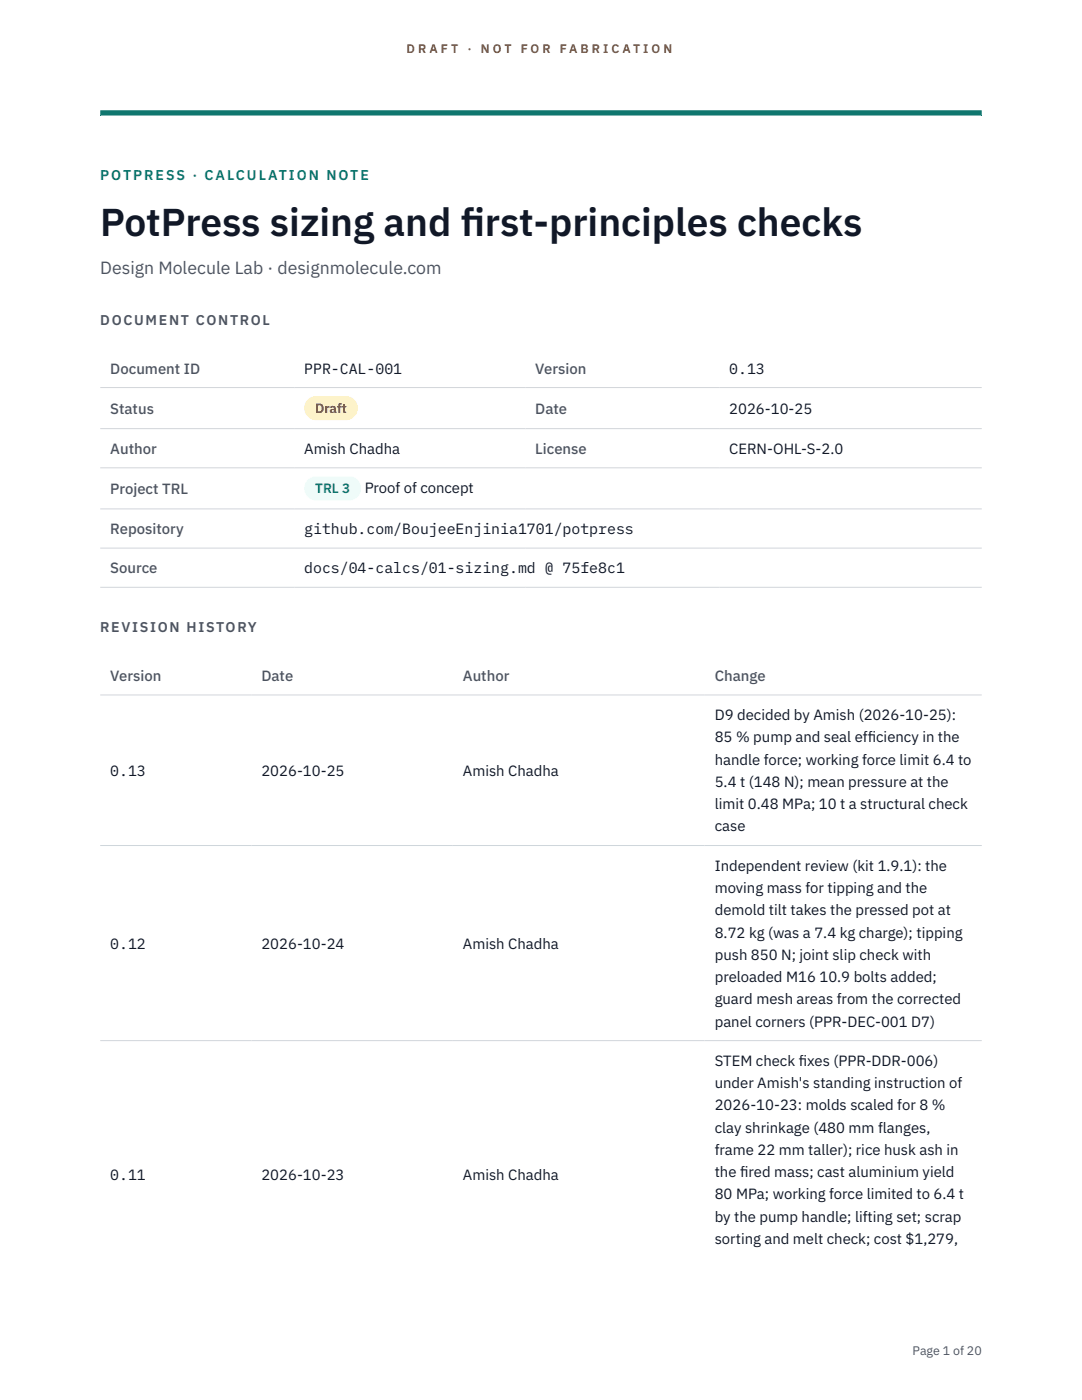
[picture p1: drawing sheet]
<svg xmlns="http://www.w3.org/2000/svg" width="216mm" height="279mm" viewBox="0 0 216 279" stroke-linecap="round" stroke-linejoin="round" font-family="sans-serif">
<defs><g id="words">
<g font-size="7.8" fill="#111827">
<text x="20" y="47.1">PotPress sizing and f</text>
<text x="91.9" y="47.1">irst-principles checks</text>
</g>
<text font-size="3.5" fill="#4b5563" x="20" y="54.6">Design Molecule Lab · designmolecule.com</text>
<g font-size="3" fill="#4b5563">
<text x="22" y="74.5">Document ID</text>
<text x="106.8" y="74.5">Version</text>
<text x="22" y="82.6">Status</text>
<text x="106.8" y="82.6">Date</text>
<text x="22" y="90.6">Author</text>
<text x="106.8" y="90.6">License</text>
<text x="22" y="98.6">Project TRL</text>
<text x="22" y="106.6">Repository</text>
<text x="22" y="114.4">Source</text>
<text x="22" y="135.9">Version</text>
<text x="52.2" y="135.9">Date</text>
<text x="92.4" y="135.9">Author</text>
<text x="142.6" y="135.9">Change</text>
</g>
<g font-size="3" fill="#111827">
<text x="60.7" y="74.5">PPR-CAL-001</text>
<text x="145.5" y="74.5">0.13</text>
<text x="145.5" y="82.6">2026-10-25</text>
<text x="60.7" y="90.6">Amish Chadha</text>
<text x="145.5" y="90.6">CERN-OHL-S-2.0</text>
<text x="72.8" y="98.5">Proof of concept</text>
<text x="60.7" y="106.6">github.com/BoujeeEnjinia1701/potpress</text>
<text x="60.7" y="114.4">docs/04-calcs/01-sizing.md @ 75fe8c1</text>
<text x="142.6" y="143.7">D9 decided by Amish (2026-10-25):</text>
<text x="142.6" y="148.2">85 % pump and seal eff</text>
<text x="173.2" y="148.2">iciency in the</text>
<text x="22" y="154.8">0.13</text>
<text x="52.2" y="154.8">2026-10-25</text>
<text x="92.4" y="154.8">Amish Chadha</text>
<text x="142.6" y="152.6">handle force; working force limit 6.4 to</text>
<text x="142.6" y="157.1">5.4 t (148 N); mean pressure at the</text>
<text x="142.6" y="161.5">limit 0.48 MPa; 10 t a structural check</text>
<text x="142.6" y="165.9">case</text>
<text x="142.6" y="173.8">Independent review (kit 1.9.1): the</text>
<text x="142.6" y="178.2">moving mass for tipping and the</text>
<text x="142.6" y="182.7">demold tilt takes the pressed pot at</text>
<text x="22" y="189.3">0.12</text>
<text x="52.2" y="189.3">2026-10-24</text>
<text x="92.4" y="189.3">Amish Chadha</text>
<text x="142.6" y="187.1">8.72 kg (was a 7.4 kg charge); tipping</text>
<text x="142.6" y="191.5">push 850 N; joint slip check with</text>
<text x="142.6" y="196">preloaded M16 10.9 bolts added;</text>
<text x="142.6" y="200.4">guard mesh areas from the corrected</text>
<text x="142.6" y="204.9">panel corners (PPR-DEC-001 D7)</text>
<text x="142.6" y="212.7">STEM check f</text>
<text x="159.4" y="212.7">ixes (PPR-DDR-006)</text>
<text x="142.6" y="217.1">under Amish's standing instruction of</text>
<text x="142.6" y="221.6">2026-10-23: molds scaled for 8 %</text>
<text x="142.6" y="226">clay shrinkage (480 mm flanges,</text>
<text x="142.6" y="230.5">frame 22 mm taller); rice husk ash in</text>
<text x="22" y="235.5">0.11</text>
<text x="52.2" y="235.5">2026-10-23</text>
<text x="92.4" y="235.5">Amish Chadha</text>
<text x="142.6" y="234.9">the f</text>
<text x="142.6" y="239.4">80 MPa; working force limited to 6.4 t</text>
<text x="147.7" y="234.9">ired mass; cast aluminium yield</text>
<text x="142.6" y="243.8">by the pump handle; lifting set; scrap</text>
<text x="142.6" y="248.3">sorting and melt check; cost $1,279,</text>
</g>
<text font-size="2.8" fill="#0f766e" x="20" y="36">POTPRESS · CALCULATION NOTE</text>
<g font-size="2.8" fill="#4b5563">
<text x="20" y="64.8">DOCUMENT CONTROL</text>
<text x="20" y="126.2">REVISION HISTORY</text>
</g>
<text font-size="2.7" fill="#92400e" x="62.9" y="82.5">Draft</text>
<text font-size="2.7" fill="#0f766e" x="62.9" y="98.5">TRL 3</text>
<g font-size="2.5" fill="#b45309">
<text x="81.1" y="10.5">D R A F T</text>
<text x="93.3" y="10.5">·</text>
<text x="95.9" y="10.5">N O T</text>
<text x="103.9" y="10.5">F O R</text>
<text x="111.7" y="10.5">F A B R I C A T I O N</text>
</g>
<text font-size="2.5" fill="#4b5563" x="182.1" y="270.3">Page 1 of 20</text>
</g></defs>
<path d="M20 23.1h175.9zM20 22h175.9v1.1h-175.9z" fill-rule="evenodd" fill="#0f766e"/>
<path d="M20 77.3h175.9M20 85.5h175.9M20 93.4h175.9M20 101.6h175.9M20 109.4h175.9M20 117.2h175.9M20 138.7h175.9M20 168.7h175.9M20 207.7h175.9" fill="none" stroke="#d1d5db" stroke-width=".2"/>
<path d="M60.7 79h10.7v4.9h-10.7z" fill="#fef3c7"/>
<path d="M60.7 95.1h11.4v4.8h-11.4z" fill="#f0fdfa"/>
<use href="#words"/>
</svg>
